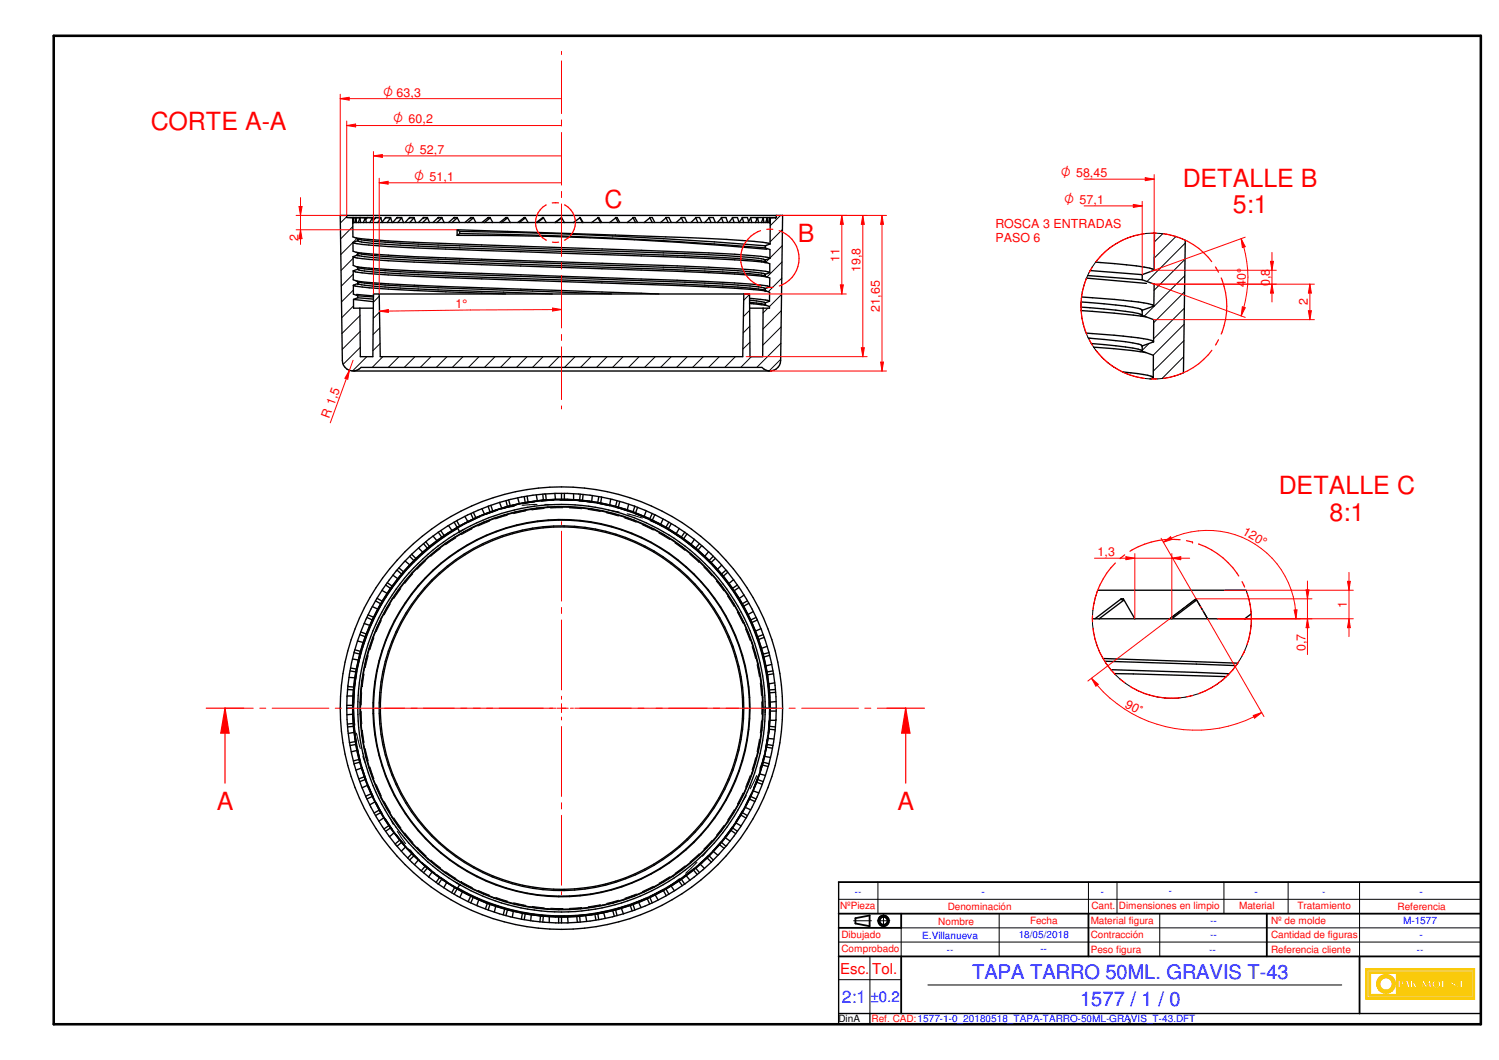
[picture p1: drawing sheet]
<svg xmlns="http://www.w3.org/2000/svg" width="420mm" height="297mm" viewBox="0 0 420 297" stroke-linecap="round" stroke-linejoin="round" font-family="sans-serif">
<defs><g id="words">
<g font-size="7" fill="#f00">
<text x="42.3" y="36.3">CORTE A-A</text>
<text x="331.5" y="52.3">DETALLE B</text>
<text x="169.4" y="58.3">C</text>
<text x="345.6" y="59.8">5:1</text>
<text x="223.6" y="67.9">B</text>
<text x="358.4" y="138.5">DETALLE C</text>
<text x="372.6" y="146">8:1</text>
<text x="60.7" y="226.9">A</text>
<text x="251.5" y="226.9">A</text>
</g>
<g font-size="5.6" fill="#00f">
<text x="272.4" y="274.4">TAPA TARRO 50ML. GRAVIS T-43</text>
<text x="302.8" y="282">1577 / 1 / 0</text>
</g>
<text font-size="4.9" fill="#00f" x="236" y="281">2:1</text>
<g font-size="4.2" fill="#f00">
<text x="235.5" y="272.9">Esc.</text>
<text x="244.5" y="272.9">Tol.</text>
</g>
<text font-size="4.2" fill="#00f" x="244" y="280.8">±0.2</text>
<g font-size="3.9" fill="#f00">
<text x="107.4" y="27.1">O 63,3</text>
<text x="110.2" y="34.5">O 60,2</text>
<text x="113.4" y="43.1">O 52,7</text>
<text x="116.1" y="50.6">O 51,1</text>
<text x="297.3" y="49.6">O 58,45</text>
<text x="298.3" y="57.1">O 57,1</text>
</g>
<g font-size="3.5" fill="#f00">
<text x="279" y="64">ROSCA 3 ENTRADAS</text>
<text x="83.6" y="67.6" transform="rotate(-90 83.6 67.6)">2</text>
<text x="279" y="67.7">PASO 6</text>
<text x="235.3" y="73.3" transform="rotate(-90 235.3 73.3)">11</text>
<text x="241.2" y="76.3" transform="rotate(-90 241.2 76.3)">19,8</text>
<text x="349.2" y="80.3" transform="rotate(-90 349.2 80.3)">40°</text>
<text x="355.9" y="80.1" transform="rotate(-90 355.9 80.1)">0,8</text>
<text x="127.7" y="86.3">1°</text>
<text x="246.6" y="87.4" transform="rotate(-90 246.6 87.4)">21,65</text>
<text x="366.6" y="85.6" transform="rotate(-90 366.6 85.6)">2</text>
<text x="92.3" y="117.5" transform="rotate(-70 92.3 117.5)">R 1,5</text>
<text x="348.1" y="149.6" transform="rotate(30 348.1 149.6)">120°</text>
<text x="307.7" y="155.8">1,3</text>
<text x="377.5" y="170.4" transform="rotate(-90 377.5 170.4)">1</text>
<text x="365.9" y="182.5" transform="rotate(-90 365.9 182.5)">0,7</text>
<text x="315.1" y="198.1" transform="rotate(28 315.1 198.1)">90v</text>
</g>
<g font-size="2.8" fill="#00f">
<text x="239.6" y="250.7">--</text>
<text x="275.1" y="250.7">-</text>
<text x="308.6" y="250.7">-</text>
<text x="327.6" y="250.6">-</text>
<text x="351.6" y="250.7">-</text>
<text x="370.6" y="250.7">-</text>
<text x="397.8" y="250.7">-</text>
<text x="258.5" y="263">E.Villanueva</text>
<text x="285.5" y="262.9">18/05/2018</text>
<text x="339.2" y="259">--</text>
<text x="339.2" y="263">--</text>
<text x="393.3" y="259">M-1577</text>
<text x="397.8" y="262.9">-</text>
<text x="265.4" y="267">--</text>
<text x="291.7" y="266.9">--</text>
<text x="339" y="267">--</text>
<text x="397.2" y="267.1">--</text>
</g>
<g font-size="2.8" fill="#f00">
<text x="235.4" y="254.8">NºPieza</text>
<text x="265.6" y="255">Denominación</text>
<text x="305.9" y="254.8">Cant.</text>
<text x="313.6" y="254.8">Dimensiones en limpio</text>
<text x="347.3" y="254.8">Material</text>
<text x="363.6" y="254.8">Tratamiento</text>
<text x="391.7" y="255">Referencia</text>
<text x="235.9" y="262.9">Dibujado</text>
<text x="263" y="259.1">Nombre</text>
<text x="288.7" y="258.8">Fecha</text>
<text x="305.7" y="258.9">Material figura</text>
<text x="305.7" y="262.8">Contracción</text>
<text x="356.3" y="259">Nº de molde</text>
<text x="356.3" y="262.9">Cantidad de figuras</text>
<text x="235.9" y="266.9">Comprobado</text>
<text x="305.7" y="267">Peso figura</text>
<text x="356.3" y="267">Referencia cliente</text>
<text x="244.3" y="286.4">Ref. CAD:1577-1-0_20180518_TAPA-TARRO-50ML-GRAVIS_T-43.DFT</text>
</g>
<text font-size="2.8" x="235" y="286.5">DinA</text>
<text font-size="1.7" x="316.1" y="286.8">3</text>
</g></defs>
<path d="M15.1 10h400v277h-400z" fill="none" stroke="#000" stroke-width=".72"/>
<g fill="none" stroke="#000" stroke-width=".51">
<path d="M235.1 256h180M239.8 257.3v1.5M243.7 256.5v3M355.1 256v12M235.1 268h180M235.1 260h17.5M381.1 268v16"/>
<circle cx="247.7" cy="258" r="1.51"/>
<circle cx="247.7" cy="258.1" r="1.12"/>
</g>
<path d="M235.1 247.2v39.8h180v-39.8M235.1 284h180M243.8 284v3" fill="none" stroke="#000" stroke-width=".38"/>
<g fill="none" stroke="#000" stroke-width=".28">
<path d="M235.1 252h180M239.3 258h5M245.9 258h3.5M246.1 247.2v8.8M247.6 256.3v3.5M280.1 256v12M313.1 247.2v8.8M325.1 256v12M343.1 247.2v8.8M361 247.2v8.8M381.1 247.2v20.8M235.1 274.5h17.5"/>
<path d="M235.1 264h180M252.6 260v8M260.1 276h116"/>
</g>
<g fill="#faca0a">
<path d="M382.8 271.4v8.6h30.5v-8.6zM383.2 271.9h29.7v7.7h-29.7z" fill-rule="evenodd"/>
<path d="M383.7 272.3v6.8h28.7v-6.8zM408.2 276.5a.3 .3 0 0 1 .6 0 .3 .3 0 0 1-.6 0zM409.3 274.7h.6v1.9h.8v.2h-1.4zM411 276.4l.3-.1 .1 .4-.4 .1zM384.2 272.8h7.2v5.8h-7.2zM391.9 274.7h.9a.67 .67 0 0 1 .7 .9 .67 .67 0 0 1-1 .4v.8h-.6zM394.1 274.7h.5l.6 2.1h-.6l-.1-.4h-.6l-.2 .4h-.2zM395.3 274.7h.6v1l.8-1h.2l-.5 .7 .8 1.4h-.7l-.4-.9-.2 .9h-.6zM397.3 275.6h.7v.2h-.7zM398.8 274.7h.3l.7 1.4 .8-1.4h.3l.3 2.1h-.7v-1.3l-.7 1.3h-.2l-.7-1.2v1.2h-.5zM401.6 275.2a1.22 1.22 0 0 1 1.8-.3 1.22 1.22 0 0 1 0 1.8 1.22 1.22 0 0 1-1.8-.3l-.2-.4zM404.1 274.7h.6v1.9h.8v.2h-1.4zM406.7 275a.74 .74 0 0 1 .8-.3 .74 .74 0 0 1 .5 .6l-.2 .1a.37 .37 0 0 0-.3-.5 .37 .37 0 0 0-.4 .4l.3 .1a.73 .73 0 0 1 .7 .8 .73 .73 0 0 1-.8 .7 .73 .73 0 0 1-.7-.8h.3a.37 .37 0 0 0 .2 .5 .37 .37 0 0 0 .5-.3l-.2-.2a.75 .75 0 0 1-.7-1.1z" fill-rule="evenodd"/>
</g>
<g fill="none" stroke="#faca0a" stroke-width=".28">
<path d="M391.9 274.7h.9a.6 .6 0 0 1 .7 .5 .6 .6 0 0 1-.6 .7l-.4 .1v.8h-.6zM392.7 276h.1M394.1 274.7h.5l.6 2.1h-.6l-.1-.4h-.6l-.2 .4h-.2zM395.3 274.7h.6v1l.8-1h.2l-.5 .7 .8 1.4h-.7l-.4-.9-.2 .9h-.6zM398.8 274.7h.3l.7 1.4 .8-1.4h.3l.3 2.1h-.7v-1.3l-.7 1.3h-.2l-.7-1.2v1.2h-.5zM406.9 276.3h.1M406.9 276.2v-.1h-.3a.73 .73 0 0 0 .5 .7 .73 .73 0 0 0 .8-.2M406.9 276.3l.1 .3h.3M407.3 276.6h.1M407.4 274.7h.1M407.4 275.4l-.3-.1a.37 .37 0 0 1 .4-.4 .37 .37 0 0 1 .3 .5l.2-.1v-.2a.73 .73 0 0 0-.8-.4 .73 .73 0 0 0-.6 .6l.2 .5 .9 .6M407.4 275.5h.1"/>
<path d="M407.4 275.5a.72 .72 0 0 1 .6 .4 .72 .72 0 0 1-.1 .7M407.7 276.4h.1M407.7 276.4l-.4 .2M407.9 276.6h.1"/>
<circle cx="402.7" cy="275.8" r="1.17"/>
</g>
<path d="M386.4 274.1a2.68 2.68 0 0 1 2.9-.9 2.68 2.68 0 0 1 1.8 2.4h-.9a1.72 1.72 0 0 0-2.6-1.4 1.72 1.72 0 0 0 0 3 1.72 1.72 0 0 0 2.6-1.4h.9a2.66 2.66 0 0 1-3.5 2.4 2.66 2.66 0 0 1-1.2-4.1z" fill-rule="evenodd" fill="#faca0a"/>
<path d="M386.6 273.9a2.68 2.68 0 0 1 2.8-.7 2.68 2.68 0 0 1 1.7 2.4h-.9a1.74 1.74 0 0 0-2.6-1.4 1.74 1.74 0 0 0 0 3 1.74 1.74 0 0 0 2.6-1.4h.9a2.66 2.66 0 0 1-3.7 2.3 2.66 2.66 0 0 1-.8-4.2z" fill="none" stroke="#faca0a" stroke-width=".28"/>
<path d="M392.5 275a.41 .41 0 0 1 .4 .4 .41 .41 0 0 1-.4 .4z" fill-rule="evenodd" fill="#faca0a"/>
<path d="M392.5 275a.41 .41 0 0 1 .4 .4 .41 .41 0 0 1-.4 .4z" fill="none" stroke="#faca0a" stroke-width=".28"/>
<path d="M394.2 275.3l.2 .8h-.5z" fill="#faca0a"/>
<path d="M394.2 275.3l.2 .8h-.5z" fill="none" stroke="#faca0a" stroke-width=".28"/>
<path d="M402.2 275.2a.76 .76 0 0 1 1 .1 .76 .76 0 0 1-.2 1.1 .61 .61 0 0 1-.7 .2 .61 .61 0 0 1-.3-.8z" fill-rule="evenodd" fill="#faca0a"/>
<path d="M382.8 271.4h30.5v8.6h-30.5zM383.2 271.9h29.7v7.7h-29.7zM383.7 272.3h28.7v6.8h-28.7zM384.2 272.8h7.2v5.8h-7.2zM397.3 275.6h.7v.2h-.7zM402.3 275a.79 .79 0 0 1 .9 .8 .79 .79 0 0 1-.9 .8 1.04 1.04 0 0 1 0-1.6zM404.1 274.7h.6v1.9h.8v.2h-1.4zM408.3 276.4a.27 .27 0 0 1 .4 0 .27 .27 0 0 1-.2 .4zM409.3 274.7h.6v1.9h.8v.2h-1.4zM411 276.4l.3-.1 .1 .4-.4 .1z" fill="none" stroke="#faca0a" stroke-width=".28"/>
<path d="M235.1 247.2h180M239.8 258.8l3.9 .7M243.7 256.5l-3.9 .8M252.6 256v4M305.1 256v12M252.6 268v16" fill="none" stroke="#000" stroke-width=".51"/>
<g fill="none" stroke="#000" stroke-width=".28">
<path d="M155.1 140l-3.4 .3M157 140h3.5M115.1 158.3l-2.5 2.8M115.9 157.4l-1.4 1.4M116 157.1l-.1 .1M116.3 156.8l-.1 .1M116.9 156.3l-2.5 2.6M119.2 154.5l-4.7 4.5M119.3 157.1l-2.4 2.4M120.8 152.9l-2.7 2.3M120.9 152.8l-2.7 2.3M120.9 153l-2.6 2.2"/>
<path d="M123.4 153.7l-2.7 2.2M123.6 151l-3 2.2M125.1 149.8l-2.9 2M125.2 149.7l-2.9 2M125.3 149.9l-2.9 2M127.8 150.7l-2.9 2M128.3 147.7l-.2 .1M128.3 148l-1.5 .9M128.3 148l-3.2 1.9M128.5 147.6l-.1 .1M129.7 147.1l-3 1.7M129.7 146.9l-3 1.8"/>
<path d="M129.8 147.2l-1.5 .8M132.4 148.2l-3.1 1.6M132.8 145.4l-.1 .1M133 145.2v.1M133.3 145.4l-3.3 1.6M134.5 144.8l-3.2 1.4M134.5 144.7l-3.2 1.4M134.6 144.8l-3.2 1.5M137.2 146l-3.2 1.4M137.5 143.4l-.1 .1M137.7 143.3h.1M138.5 143.3l-3.5 1.3"/>
<path d="M139.4 142.9l-3.3 1.2M139.5 142.8l-3.3 1.2M139.6 143l-3.3 1.1M142.2 144.4l-3.3 1M142.3 141.9h-.2M142.6 141.8l-.1 .1M144.2 141.9l-3.9 .8M144.6 141.5l-3.4 .9M144.6 141.4l-3.4 .9M144.7 141.6l-3.4 .9M147.2 140.8h.2M147.3 143.2l-3.4 .7"/>
<path d="M147.5 140.8h.1M149.8 140.6l-3.4 .5M149.8 140.5l-3.4 .5M149.9 140.6l-3.4 .6M150.5 141.4l-4.2 .2M152 140.4h-.3M152.1 140.1h.2M152.5 142.5l-3.4 .4M152.7 141.4h2.1M154.9 140.2h.3M155.1 140.2l-3.5 .2M156.9 140.1l3.5 .1"/>
<path d="M157 140.2l3.5 .1M157.8 142.3l-3.5 .1M159.6 142.3l3.5 .3M162.2 140.3l3.5 .5M162.3 140.2l3.4 .4M162.3 140.4l3.5 .4M162.5 140.1h.1M162.8 140.1l.1 .1M164.8 142.8l3.5 .5M167.5 141l3.4 .7M167.5 140.8l3.5 .8M167.6 140.8h.1"/>
<path d="M167.6 141l3.4 .7M167.9 140.8h.1M170 143.7l3.3 .9M171.4 143.1l2.2 .4M172.5 141.9h.2M172.7 142.2l3.3 1M172.7 142l3.4 1M172.8 142.2l3.3 1M172.8 141.9l.1 .1M175.1 145.2l3.2 1.1M175.8 144l4.3 1.2M177.5 143.4l.1 .1"/>
<path d="M177.7 143.5l.1 .1M177.7 143.8l3.3 1.4M177.8 143.6l3.2 1.4M177.8 143.8l3.3 1.4M180 147l3.1 1.5M182 145.3l.1 .1M182.2 145.9l3.7 1.8M182.4 145.5h.1M182.6 145.9l3.1 1.6M182.7 145.7l3.1 1.6M182.7 145.9l3.1 1.6M184.7 149.4l3 1.8"/>
<path d="M186.7 147.7l.1 .1M186.9 147.9h.1M187.3 148.4l2.9 1.9M187.4 148.3l2.9 1.8M187.4 148.4l3 1.9M187.6 148.6l3.1 2M189.2 152.1l2.8 2.1M190.8 150.4l.2 .1M191.2 150.6l.1 .1M191.7 151.4l2.8 2.1M191.8 151.2l2.8 2.1M191.8 151.3l2.8 2.2"/>
<path d="M192.3 151.8l2.8 2.3M193.4 155.3l2.5 2.3M195.1 153.6v.1M195.3 153.8h.1M195.9 154.7l2.5 2.4M195.9 154.5l2.6 2.4M196 154.7l2.5 2.4M196.5 155.3l2.7 2.6M197.3 158.9l2.3 2.5M198.7 156.9l.1 .2M199 157.2l.1 .1M199.7 158.4l2.3 2.6"/>
<path d="M199.8 158.2l2.3 2.6M199.8 158.4l2.4 2.6M200.5 159.3l2.4 2.8M102.4 178.3v.1M102.4 178.5l-1.1 3.3M102.5 178.4l-1.1 3.3M102.6 178.6l-1.1 3.3M103.1 177.2l-1.2 3.5M104.3 173.7l-.1 .2M104.5 173.6l-1.4 3.2M104.5 173.4l-.1 .1M104.6 173.5l-1.4 3.2"/>
<path d="M104.6 173.7l-1.3 3.2M104.8 178.7l-1.1 3.3M105.4 172.1l-1.5 3.3M106.8 169l-.1 .2M106.9 173.9l-1.5 3.1M106.9 168.8l-.1 .1M107 168.9l-1.7 3.1M107 168.8l-1.6 3.1M107.1 169l-1.7 3M108.2 167.2l-1.9 3.2M109.4 169.2l-1.7 3.1M109.4 164.9l-.1 .2"/>
<path d="M109.7 164.5l-.1 .2M109.9 164.4l-2 2.9M109.9 164.3l-1.9 3M110 164.5l-1.9 2.9M111.5 162.6l-2.2 3M112.3 161.2l-.3 .3M112.3 164.9l-1.9 2.9M112.8 160.5l-.2 .3M113.2 160.3l-2.3 2.7M113.2 160.2l-2.2 2.7M113.3 160.4l-2.2 2.7M115.7 160.8l-2.3 2.7"/>
<path d="M200.8 162.8l2.1 2.8M202.3 160.8v.1M202.4 161l.1 .1M203.1 162.4l2.1 2.8M203.2 162.2l2.2 3M203.3 162.4l.9 1M203.9 167l1.9 3M204.1 163.6l2.1 3M205.2 164.7l.1 .1M205.5 165.1l.1 .1M206.2 166.8l1.9 2.9M206.3 166.5l1.9 3.2"/>
<path d="M206.4 166.7l1.2 2M206.7 171.5l1.5 3.1M207.3 168.3l1.7 3.2M208.1 169.2v.1M208.2 169.5h.1M208.9 176.2l1.4 3.3M209 171.4l1.5 3.1M209 171.1l1.6 3.1M209.1 171.3l.1 .1M209.9 173.2l1.5 3.4M210.3 173.5l.1 .2M210.5 174l.1 .4"/>
<path d="M210.5 173.9l.1 .2M211.2 176.1l1.2 3.3M211.3 175.9l1.3 3.5M211.7 176.9l.8 2.3M212.1 178.4l1.2 3.5M212.1 177.6l.1 .4M212.4 178.5l.1 .3M98.9 199.3l.2 3.5M99 193.2v.2M99 199.3l.2 3.5M99.1 194l-.2 3.5M99.1 193h-.1"/>
<path d="M99.1 199.1v1.9l.4 2.2M99.2 194l-.2 3.4M99.3 194.1l-.2 3.5M99.3 193.5l-.2 3.7M99.7 188.8l-.4 3.4M99.7 188.1v.2M99.8 187.9v.1M99.9 188.7l-.5 3.5M99.9 188.8l-.5 3.5M100.1 188l-.6 3.6M100.8 183.2v.1M100.9 183.6l-.8 3.4"/>
<path d="M100.9 182.9v.1M101 183.5l-.9 3.4M101 183.7l-.8 3.4M101.3 199.3l.1 3.5M101.3 182.5l-.9 3.6M101.4 194.1l-.1 3.5M102.1 188.9l-.6 3.4M103.2 183.7l-.8 3.4M210.8 181.2l1 3.3M212.2 186.3l.6 3.4M213 181.1l.9 3.4M213.1 191.4l.3 3.5"/>
<path d="M213.1 180.9l.9 3.4M213.2 181.1l.9 3.3M213.5 196.7v3.5M213.8 183.7l1.2 6M213.9 183.1v.2M213.9 183.5l.1 .2M214.4 186l.7 3.5M214.5 186.2l.7 3.5M214.9 189.2l.5 3.7M215.2 191.5l.4 3.5M215.3 191.3l.3 3.4M215.4 191.4l.3 3.5"/>
<path d="M215.6 194.8l.1 3.7M215.6 196.8l.1 1.7M215.7 198.5l-.1 1.7M215.7 196.6v3.5M215.8 196.8v3.4M215.8 198.5v.1M215.8 198.8h.1M99.1 200.1l.2 2.8M99.3 204.6l.4 3.5M99.4 204.6l.5 3.6M99.6 206.2l.3 1.8M99.6 208.2v.1"/>
<path d="M99.7 208.4v.2M99.9 205.4l1.1 4.4M100 209.9l.8 3.4M100.2 209.8l.8 3.4M100.2 210l.8 3.4M100.7 213.2v.2M100.8 213.6l.1 .1M101.3 215.1l1 3.2M101.5 215l1.1 3.5M101.5 215.1l.1 .4M101.5 204.6l.6 3.5M101.7 211.9l.7 2.1"/>
<path d="M102.2 218.1l.1 .1M102.4 209.8l.8 3.4M103.7 214.9l1.1 3.3M105.5 219.9l1.4 3.2M210.3 217.4l-1.3 3.2M211.7 219.8l-.4 .9M211.8 212.3l-1 3.4M212.1 217.3l-1.8 3.8M212.3 218.8l-.1 .1M212.4 218.5l-.1 .1M212.5 217.5l-1.3 3.4M212.6 217.6l-1.2 3.3"/>
<path d="M212.8 207.2l-.6 3.4M213.4 202l-.3 3.4M213.8 214l-.6 1.9M213.8 213.9v.1M213.9 213.6v.1M213.9 212.5l-.9 3.4M214 212.4l-.9 3.3M214.1 212.6l-.3 1.4M214.2 211.5l-.5 1.9-.7 1.9M215 208.9l-.1 .1M215 207.3l-.6 3.5M215 208.6v.1"/>
<path d="M215.1 207.2l-.7 3.4M215.2 206l-.6 3.7M215.2 207.3l-.7 3.5M215.6 202l-.4 3.5M215.6 200.4l-.2 3.7M215.6 203.8v.2M215.7 203.5l-.1 .2M215.7 201.9l-.4 3.5M215.7 202.1l-.3 3.4M103.1 220l1.3 3.3M103.2 220l1.4 3.2M103.3 220.2l1.4 3.2"/>
<path d="M104.1 222.8l.1 .2M104.3 223.2l.1 .1M105.2 224.9l1.7 3.1M105.4 224.8l1.7 3.3M106.5 227.4v.1M106.5 226.9l.6 1M106.6 227.6l.1 .1M107.7 224.7l1.7 3M107.9 229.5l1.9 3M108 229.4l2.1 3.1M108.1 229.6l.1 .1M109.2 231.7l.1 .1"/>
<path d="M109.3 229.2l1 1.9M109.4 232l.1 .2M109.8 232.2l.2 .2M110.4 229.2l2 2.8M110.9 233.9l2.2 2.7M111.1 233.8l2.2 2.7M111.1 234l2.3 2.7M111.4 233l2.3 3.4M112.3 235.8h.1M112.5 236v.1M113.4 233.4l2.3 2.7M114.3 238l1.4 1.5"/>
<path d="M114.5 237.9l2.4 2.5M114.5 238l2.5 2.5M115 238.2l1.3 1.6 1.4 1.3M115.7 239.5l1 1M115.7 239.5l.1 .1M116 239.8l.1 .1M116.9 237.4l2.5 2.4M196 239.2l-2.6 2.4M198.3 238.3l-1.4 1.6M198.4 239.9l-2.6 2.4M198.5 239.8l-2.6 2.3M198.6 239.9l-2.6 2.4"/>
<path d="M198.9 239.7l-.1 .2M199.6 235.5l-2.3 2.5M202 236l-2.3 2.6M202 236.3v.1M202.1 235.9l-2.3 2.6M202.2 236.1l-2.4 2.5M202.2 236.1l-.1 .1M202.9 231.3l-2.1 2.8M204.1 233.4l-.9 1M205.2 232.2l-.1 .2M205.3 231.6l-2.2 3M205.4 231.8l-2.1 2.8"/>
<path d="M205.4 231.9l-.1 .2M205.8 226.9l-1.8 2.9M207.9 228v.1M208.1 227.8h-.1M208.1 227.3l-1.9 3M208.1 227.1l-1.8 3M208.2 227.3l-1.8 3M208.3 222.2l-1.6 3.1M209.2 222.9l-1.1 1.8M210.3 223.4v.2M210.5 222.5l-1.6 3.2M210.5 223.1l-.1 .1"/>
<path d="M210.6 222.4l-1.6 3.2M210.6 222.6l-1.5 3.1M118.1 241.7l2.6 2.3M118.2 241.6l2.7 2.3M118.3 241.8l2.7 2.3M119.1 242.4l2.9 2.3M119.5 243v.1M119.7 243.2h.1M120.8 241l2.7 2.2M122.2 245.1l2.8 2M122.3 245l2.9 2M122.4 245.2l2.9 2"/>
<path d="M123.5 245.9l3.1 2M123.5 246.1l.1 .1M123.7 246.3l.2 .1M124.9 244.3l2.9 1.9M126.5 248.1l3.1 1.8M126.7 248l1.5 .9M126.8 248.2l3 1.7M127.8 248.9h.1M128 249l.1 .1M128.2 248.9l3.3 1.8M128.2 248.9l1.6 .8M129.3 247.1l3.1 1.7"/>
<path d="M131.2 250.7l3.2 1.5M131.4 250.6l3.2 1.5M131.4 250.7l3.2 1.5M133.2 251.5l3.4 1.4M134 249.5l3.2 1.4M136 252.9l3.4 1.1M136.2 252.7l3.3 1.2M136.3 252.9l3.3 1.2M138.4 253.5l3.5 1.1M138.9 251.5l3.3 1M141.1 254.6l3.4 .8M141.3 254.4l3.3 .9"/>
<path d="M141.3 254.6l3.4 .9M141.8 254.8l.1 .1M142.1 254.9l.2 .1M143.8 255.1l3.6 .8M144 253l3.4 .7M146.3 255.8l3.4 .6M146.4 255.7l3.5 .5M146.5 255.8l3.5 .6M146.8 256l.4 .1M147.6 256.2h.5M149.1 254l3.5 .4M149.3 256.2l3.7 .4"/>
<path d="M151.5 256.6h.3M151.7 256.4l3.5 .3M151.8 256.6l3.5 .2M151.8 256.6l3.1 .2M151.9 256.7l.1 .1M152.2 256.8h.1M154.3 254.5l3.5 .1M154.9 256.7h3.7M157.1 256.9h1.2M160.5 256.6l-2.3 .1M160.6 256.8h-3.8M163.1 254.3l-3.5 .3"/>
<path d="M164.2 256.3l-3.7 .3M165.6 256.2l-3.5 .5M165.8 256.1l-3.5 .4M165.9 256.3l-3.5 .4M168.3 253.5l-3.4 .6M169.7 255.4l-3.6 .7M170.9 255.3l-3.5 .7M171 255.1l-3.5 .7M171.1 255.3l-3.5 .7M172.3 255.1h-.1M172.7 255h-.2M173.4 252.3l-3.4 .9"/>
<path d="M175.2 254l-3.6 1M176 253.8l-3.4 1M176.1 253.6l-3.3 1M176.2 253.8l-3.4 1M177.1 253.6h-.1M177.4 253.5h-.1M178.4 250.5l-3.3 1.2M180.4 252l-3.4 1.3M180.9 251.8l-3.2 1.4M181 251.7l-3.2 1.3M181.1 251.9l-3.2 1.3M181.9 251.6l-.1 .1"/>
<path d="M182.3 251.5h-.2M183.2 248.4l-3.2 1.5M183.2 250.7l-1.1 .5M185.5 249.5l-2.8 1.5M185.7 249.5l-3.1 1.6M185.8 249.3l-.6 .3M185.9 249.5l-3.1 1.6M186.4 249.3l-.1 .1M186.6 249.2v.1M187.7 245.7l-3 1.8M190.2 246.7l-2.9 1.9M190.3 246.5l-2.9 1.9"/>
<path d="M190.4 246.7l-3 1.9M190.4 246.2l-1.7 1.4-1.6 .9M190.8 246.5l-.1 .2M191.1 246.3l-.1 .1M192 242.7l-2.8 2M194.5 243.5l-2.8 2.1M194.6 243.3l-2.8 2.2M194.6 243.5l-2.7 2.2M194.8 243.5l-.1 .1M195 243.3l-.1 .1M195.4 241.6l-3.2 3.1M198.6 240l-.1 .2"/>
<path d="M305.1 247.2v8.8M243.8 268v16M252.6 260h162.5"/>
</g>
<g fill="none" stroke="#000" stroke-width=".38">
<path d="M145.1 139.5l.5 1.6M146.9 139.1l.3 1.7M147.7 139l.3 1.7M150.3 138.7l.3 1.6M152.1 138.5l.2 1.7M152.9 138.4l.2 1.7M155.5 138.3l.2 1.7-2.6 .1M157.4 138.3v1.7M158.2 138.3v1.7h2.6M160.8 138.3v1.7M162.6 138.5l-.1 1.7M163.4 138.6l-.1 1.7"/>
<path d="M166 138.9l-.1 1.7M167.8 139.1l-.3 1.7M168.6 139.3l-.3 1.7M171.2 139.9l-.3 1.6M111.3 159.8l1.3 1.1M111.8 159.1l1.3 1.1M113.5 157.2l1.3 1.1M114.8 155.9l1.2 1.2M114.8 158.3l-1.7 1.9M115.4 155.3a60.1 60.1 0 0 0-18.2 43.2M115.4 155.3l1.2 1.2M115.9 157.2l-3.1 3.3"/>
<path d="M116 157.1l-1.2 1.2M116.6 156.5l-.6 .6M117.3 153.5l1.2 1.2M118.5 154.7l-1.9 1.8M118.7 152.3l1.1 1.3M119.3 151.8l1.1 1.3M119.8 153.6l-1.3 1.1M120.4 153.1l-.6 .5M121.4 150.2l1.1 1.3M122.5 151.5l-2.1 1.6M122.8 149.1l1 1.4M123.5 148.7l1 1.4"/>
<path d="M123.8 150.5l-1.3 1M124.5 150.1l-.7 .4M125.7 147.3l1 1.4M126.7 148.7l-2.2 1.4M127.3 146.3l.8 1.5M128 145.9l.9 1.5-.8 .4M128.1 147.8a59.1 59.1 0 0 0-11.8 9M128.1 147.8l.8 1.2M128.1 147.8l-1.4 .9M128.3 148a58.4 58.4 0 0 0-.5 100.9M128.5 147.6a58.4 58.4 0 0 1 87.1 50.9M128.9 149l-.4 .2"/>
<path d="M130 148.4l-1.1 .6M130.3 144.7l.8 1.5 1.6-.8M131.9 143.9l.8 1.5M132.7 145.5l-4.6 2.3M132.7 143.6l.7 1.5M133.4 145.1l-.7 .3M135.1 142.5l.7 1.6M135.8 144.1l-2.4 1M136.8 141.9l.6 1.6M137.4 143.5l-1.6 .6M137.4 143.5l-4.4 1.7M137.6 141.6l.5 1.6-.7 .3"/>
<path d="M140 140.8a60.7 60.7 0 0 0-24.6 14.5M140 140.8a60.2 60.2 0 0 1 77.6 57.7M140 140.8l.6 1.6 1.6-.5M141.8 140.3l.4 1.6M142.1 141.9l-4.4 1.4M142.6 140.1l.4 1.6M143 141.7l-.8 .2M145.6 141.1l-2.6 .6M147.2 140.8l-4.6 1M147.2 140.8l-1.6 .3M148 140.7l-.8 .1M150.6 140.3l-2.6 .4"/>
<path d="M152.1 140.1l-4.5 .7M152.3 140.1l3.3-.2 6.9 .2M152.3 140.2l-1.7 .1M153.1 140.1l-.8 .1M160.8 140l1.7 .2M162.5 140.2l.8 .1M162.9 140.2l4.7 .6M163.3 140.3l2.6 .3M165.9 140.6l1.6 .2M167.5 140.8l.8 .2M168 140.8l4.5 1.1M168.3 141l2.6 .5"/>
<path d="M170.9 141.5l1.6 .4M172.5 141.9l.8 .3M172.9 142l4.6 1.4M173 140.3l-.5 1.6M173.3 142.2l2.5 .7M173.7 140.5l-.4 1.7M175.8 142.9l1.6 .6M176.2 141.3l-.4 1.6M177.4 143.5l.7 .3M177.8 143.6l4.2 1.7M178 141.9l-.6 1.6M178.1 143.8l2.4 .9"/>
<path d="M178.7 142.2l-.6 1.6M180.5 144.7l1.6 .7M181.1 143.1l-.6 1.6M182.1 145.4l.7 .4M182.5 145.5l4.2 2.2M182.8 145.8l2.4 1.2M182.8 143.9l-.7 1.5M183.5 144.2l-.7 1.6M185.2 147l1.4 .8M185.9 145.4l-.7 1.6M186.6 147.8l.7 .4M187 147.9l3.8 2.5"/>
<path d="M187.3 148.2l2.2 1.4M187.5 146.3l-.9 1.5M188.2 146.7l-.9 1.5M189.5 149.6l1.5 .9M190.4 148.1l-.9 1.5M191 150.5l4.1 3.1M191.9 149.1l-.9 1.4M192.6 149.6l-1 1.4 2.1 1.6M193.7 152.6l1.3 1M194.6 151.2l-.9 1.4M195 153.6l.6 .6M195.4 153.8l3.3 3.1"/>
<path d="M195.6 154.2l1.9 1.7M196.1 152.3l-1.1 1.3M196.7 152.9l-1.1 1.3M197.5 155.9l1.2 1.2M198.6 154.6l-1.1 1.3M198.7 157.1l.6 .5M199.1 157.3l3.2 3.5M199.3 157.6l1.8 2M199.9 155.9l-1.2 1.2M200.5 156.5l-1.2 1.1M201.1 159.6l1.1 1.3M202.3 158.4l-1.2 1.2"/>
<path d="M203.5 159.8l-1.3 1.1M100.2 179.6l1.6 .4M100.8 177.8l1.6 .6M101.1 177.1l1.6 .6M102.1 174.7l1.6 .6M102.4 178.4l-1.5 4.5M102.4 178.4l-.6 1.6M102.7 177.7l-.3 .7M102.8 173l1.6 .7M103.2 172.3l1.5 .7M103.7 175.3l-1 2.4M104.2 173.9l-1.7 4.2"/>
<path d="M104.3 170l1.6 .7M104.4 173.7l-.7 1.6M104.7 173l-.3 .7M105.2 168.4l1.5 .8M105.7 167.6l1.4 .9M105.9 170.7l-1.2 2.3M106.7 169.2l-2.2 4.2M106.7 169.2l-.8 1.5M107 165.4l1.5 .9M107.1 168.5l-.4 .7M108.1 163.9l1.4 1M108.5 166.3l-1.4 2.2"/>
<path d="M108.5 163.3l1.4 1M109.3 165.1l-2.4 3.7M109.5 164.9l-1 1.4M109.9 164.3l-.4 .6M110.1 161.2l1.4 1M111.5 162.2l-1.6 2.1M112 161.5l-2.3 3M112.6 160.9l-1.1 1.3M113.1 160.2l-.5 .7M202.2 160.9l.5 .6M202.5 161.1l2.7 3.6M202.7 161.5l1.6 2"/>
<path d="M204 160.4l-1.3 1.1M204.3 163.5l1 1.4M205.3 164.9l.5 .7M205.6 165.2l2.5 4M205.6 162.4l-1.3 1.1M205.8 165.6l1.4 2.1M206.7 163.9l-1.4 1M207.2 164.6l-1.4 1M207.2 167.7l.9 1.5M208.1 169.2l.3 .7M208.3 169.5l2 4M208.4 169.9l1.3 2.3"/>
<path d="M208.6 166.8l-1.4 .9M209.5 168.4l-1.4 .8M209.7 172.2l.7 1.5M209.9 169l-1.5 .9M210.4 173.7l.3 .8M210.6 174.1l1.5 3.5M210.7 174.5l1 2.4M211.1 171.4l-1.4 .8M211.7 176.9l.6 1.5M212 173l-1.6 .7M212.3 173.7l-1.6 .8M212.3 178.4l.3 .8"/>
<path d="M212.5 178.8l1.4 4.3M212.6 179.2l.8 2.5M213.3 176.1l-1.6 .8M213.9 177.8l-1.6 .6M214.2 178.6l-1.6 .6M97.2 198.5a60.2 60.2 0 0 0 77.5 57.6M97.2 198.5h1.7M97.2 197.7h1.7M97.3 195h1.7M97.4 193.2l1.7 .1M97.5 192.4l1.7 .1M97.8 189.8l1.7 .1"/>
<path d="M98.1 188l1.7 .3M98.2 187.2l1.7 .3M98.8 184.7l1.6 .3M98.9 197.7v.8M98.9 198.5v1.7M99 195l-.1 2.7M99 193.4l-.2 3.4 .2 6.8M99.1 193.3l-.1 1.7M99.2 192.5l-.1 .8M99.2 182.9l1.7 .4M99.4 182.1l1.7 .4M99.5 189.9l-.3 2.6"/>
<path d="M99.7 188.3l-.6 4.7M99.8 188.3l-.3 1.6M99.9 187.5l-.1 .8M100.4 185l-.5 2.5M100.8 183.3l-1 4.6M100.9 183.3l-.5 1.7M101.1 182.5l-.2 .8M101.8 180l-.7 2.5M213.4 181.7l.5 1.6M213.9 183.3l.2 .8M214 183.7l1.2 5.8M214.1 184.1l.6 2.5"/>
<path d="M214.5 198.5h3.1M214.5 198.5a57.1 57.1 0 0 1-85.6 49.4M214.5 198l-.1 1.7M214.5 198.5a57.1 57.1 0 0 0-85.7-49.5 57.1 57.1 0 0 0 .1 98.9M214.7 186.6l.3 1.7M215 188.3l.1 .8M215 181.1l-1.6 .6M215.1 189.1l.7 6.2-.1 8.2M215.6 182.9l-1.7 .4M215.7 193.3v.8M215.7 194.1l.1 2.7M215.7 183.6l-1.6 .5"/>
<path d="M215.8 198.8a58.3 58.3 0 0 1-87.5 50M215.8 196.8l.1 2.5M215.9 199.3l-.2 4.2M215.9 199.3h1.7M216.3 186.2l-1.6 .4M216.7 188l-1.7 .3M216.8 188.8l-1.7 .3M217.2 191.3l-1.7 .3 .2 1.7M217.4 193.2l-1.7 .1M217.4 194l-1.7 .1M217.5 196.6l-1.7 .2M217.6 198.5a60.4 60.4 0 0 1-18.2 43.1"/>
<path d="M98.9 200.2l.2 3.3M98.9 200.2l-1.7 .1M99 203.7l.6 4.5M99 202.7l-1.6 .2M99.1 203.5l-1.7 .2M99.1 203.5l.2 1.7M99.3 205.2l.3 2.6M99.3 205.2l-1.7 .3M99.6 207.8l-1.7 .3M99.6 207.8l.2 .8M99.7 208.6l1 4.6M99.8 208.6l-1.7 .3"/>
<path d="M99.8 208.6l.3 1.7M100.1 210.3l.6 2.5M100.1 210.3l-1.6 .4M100.7 212.8l-1.7 .4M100.7 212.8l.2 .8M100.9 213.7l1.3 4.4M100.9 213.6l-1.7 .4M100.9 213.6l.4 1.6M101.3 215.2l.8 2.5M101.3 215.2l-1.6 .6M102.1 217.7l-1.6 .6M102.1 217.7l.3 .7"/>
<path d="M102.4 218.4l1.7 4.4M102.4 218.4l-1.6 .6M102.4 218.4l.6 1.6M212.1 219.2l-1 2.4M212.1 219.2l1.6 .6M212.2 218.9l-1.7 4.2M212.3 218.4l-.2 .8M212.3 218.4l1.6 .6M212.9 216.9l1.6 .4M212.9 216.9l-.6 1.5M213.7 214.4l-.8 2.5M213.7 214.4l1.6 .4"/>
<path d="M213.8 214l-1.4 4.5M214.3 212l1.7 .3M214.3 212l-.6 2.4M215 208.6l-1.1 5 1.7 .4M215 208.6l1.7 .3M215.3 206.9l1.6 .2M215.3 206.9l-.3 1.7M215.6 204.3l-.3 2.6M215.6 204.3l1.7 .2M215.6 204l-.6 4.6M215.7 203.5l-.1 .8M215.7 203.5l1.7 .2"/>
<path d="M215.8 201.8h1.7M216.5 209.7l-1.7-.3-.5 2.6M103 220l1 2.4M103 220l-1.5 .8M104 222.4l-1.5 .7M104 222.4l.4 .8M104.4 223.3l2.1 4.1M104.4 223.2l-1.6 .7M104.4 223.2l.7 1.5M105.1 224.7l1.2 2.3M105.1 224.7l-1.5 .9M106.3 227l-1.5 .8"/>
<path d="M106.3 227l.4 .7M106.7 227.7l2.5 4M106.7 227.7l-1.5 .9M106.7 227.7l.9 1.5M107.6 229.2l1.4 2.2M107.6 229.2l-1.4 .9M109 231.4l-1.4 .9M109 231.4l.5 .6M109.5 232l-1.4 1M109.5 232l.9 1.4M109.5 232.2l2.8 3.6M110.4 233.4l1.6 2"/>
<path d="M110.4 233.4l-1.2 1.1M112 235.4l-1.3 1.1M112 235.4l.6 .7M112.5 236.1l3.2 3.4M112.6 236.1l-1.3 1.1M112.6 236.1l1.1 1.2M113.7 237.3l1.7 1.9M113.7 237.3l-1.2 1.2M115.4 239.2l-1.2 1.3M115.4 239.2l.6 .6M116 239.8l-1.2 1.2M116 239.8l1.3 1.2"/>
<path d="M116.1 239.9l3.4 3.1M198.7 239.8l-2.5 2.3M198.7 239.8l1.2 1.2M201.2 239.7l-1.3-1.1-1.2 1.2M202 236.4l-3.1 3.3M202.2 236.1l-.5 .6 1.3 1M202.2 236.1l1.3 1.1M203.3 234.7l1.4 1M203.3 234.7l-1.1 1.4M204.8 232.7l-1.5 2M204.8 232.7l1.4 .9M205.1 232.4l-2.9 3.7"/>
<path d="M205.3 232l-.5 .7M205.3 232l1.4 1M206.2 230.6l1.5 .8M206.2 230.6l-.9 1.4M207.6 228.4l-1.4 2.2M207.6 228.4l1.5 .8M207.9 228.1l-2.5 3.8M208.1 227.7l-.5 .7M208.1 227.7l1.4 .9M208.9 226.2l1.5 .7M208.9 226.2l-.8 1.5M210 223.9l-1.1 2.3"/>
<path d="M210 223.9l1.6 .7M210.3 223.6l-2.2 4.2M210.4 223.2l-.4 .7M210.4 223.2l1.6 .7M211.1 221.6l1.6 .6M211.1 221.6l-.7 1.6M117.3 241l1.9 1.7M117.3 241l-1.1 1.3M119.2 242.7l-1.1 1.4M119.2 242.7l.6 .5M119.7 243.2l4.1 3.2M119.8 243.2l-1.1 1.4"/>
<path d="M119.8 243.2l1.3 1.1M121.1 244.3l2.1 1.6-1 1.4M121.1 244.3l-1 1.4M123.8 246.4l-1 1.4M123.8 246.4l1.4 .9M123.9 246.4l4.2 2.7M125.2 247.3l2.3 1.4M125.2 247.3l-.8 1.5M127.5 248.7l-.9 1.5M127.5 248.7l.6 .4M127.7 247.2l1.2 .7M128.1 249.1l6.1 3.1"/>
<path d="M128.1 249.1l-.8 1.5M128.1 249.1l1.5 .8M128.9 247.9l.3 .2M128.9 247.9l-.8 1.2M129.6 249.9l2.3 1.2-.7 1.5M129.6 249.9l-.7 1.6M132.7 251.5l-.8 1.5M133.5 251.8l2.7 1.2 5.6 1.8M134.2 252.2l2.4 1M134.2 252.2l-.6 1.5M136.6 253.2l-.6 1.5M136.6 253.2l.8 .2"/>
<path d="M137.4 253.4l-.6 1.6M137.4 253.4l1.6 .6M139 254l2.5 .7M139 254l-.5 1.6M141.5 254.7l-.5 1.7M141.5 254.7l.7 .3M142.2 255l-.4 1.6M142.2 255l1.7 .4M142.3 255l4.5 1M143.9 255.4l2.5 .5M143.9 255.4l-.3 1.6M146.4 255.9l-.3 1.7"/>
<path d="M146.4 255.9l.8 .2M147.2 256.1l-.3 1.6M147.2 256.1l1.7 .2M148.1 256.2l3.8 .5M148.9 256.3l2.6 .4M148.9 256.3l-.2 1.7M151.5 256.7l-.2 1.7M151.5 256.7h.8M152.3 256.8l6.8 .2M152.3 256.7l-.2 1.7M152.3 256.7l1.7 .1M154 256.8l2.6 .1"/>
<path d="M154 256.8v1.7M156.6 256.9v1.8M156.6 256.9l.8 .1M157.4 257v1.7M159.1 256.9l.1 1.7M159.1 256.9l-1.7 .1M162.5 256.7l-.8 .1 .1 1.7M162.5 256.7l.1 1.7M162.5 256.8l-3.4 .1M164.2 256.5l.3 1.7M164.2 256.5l-1.7 .2M166.7 256.2l-2.5 .3"/>
<path d="M166.7 256.2l.3 1.7M167.5 256.1l-.8 .1M167.5 256.1l.3 1.6M169.2 255.7l.5 1.7M169.2 255.7l-1.7 .4M171.7 255.1l-2.5 .6M171.7 255.1l.5 1.7M172.2 255.1l-6.3 1.3-3.2 .4M172.5 255l-.8 .1M172.5 255l.5 1.6M174.1 254.5l.6 1.6M174.1 254.5l-1.6 .5"/>
<path d="M176.6 253.7l-2.5 .8M176.6 253.7l.6 1.6M177 253.6l-4.3 1.4M177.4 253.4l-.8 .3M177.4 253.4l.6 1.6M179 252.8l.7 1.5M179 252.8l-1.6 .6M181.4 251.8l-2.4 1M181.4 251.8l.7 1.5M181.8 251.7l-4.4 1.8M182.1 251.5l.7 1.5M183.6 250.7l.9 1.5"/>
<path d="M183.6 250.7l-2.2 1.1M185.9 249.5l-2.3 1.2M185.9 249.5l.9 1.5M186.3 249.4l-4 2.1M186.6 249.1l.9 1.5M188.1 248.2l.9 1.4M188.1 248.2l-2.2 1.3M190.3 246.8l-2.2 1.4M190.3 246.8l1 1.4M190.7 246.7l-4.1 2.5M191 246.4l-.7 .4M191 246.4l.9 1.4"/>
<path d="M192.3 245.4l1.1 1.3M192.3 245.4l-1.3 1M194.3 243.8l-2 1.6M194.3 243.8l1.1 1.3M194.7 243.6l-3.6 2.7M195 243.2l-.7 .6M195 243.2l1.1 1.4M196.2 242.1l1.3 1.3M196.2 242.1l-1.2 1.1M198.2 240.4l1.2 1.2M198.5 240.2l-3.5 3.1M199.4 241.6a60.7 60.7 0 0 1-24.7 14.5"/>
<circle cx="157.4" cy="198.4" r="62"/>
<circle cx="157.4" cy="198.5" r="52.8"/>
<circle cx="157.4" cy="198.4" r="56.4"/>
<circle cx="157.4" cy="198.4" r="51.1"/>
<circle cx="157.4" cy="198.5" r="56.5"/>
<circle cx="157.4" cy="198.5" r="52.7"/>
<circle cx="157.4" cy="198.5" r="50.8"/>
</g>
<g fill="none" stroke="#f00" stroke-width=".28">
<path d="M63.1 198.5h7.9M72.8 198.5h1.7M76.3 198.5h15.9M94 198.5h1.7M97.5 198.5h15.9M115.2 198.5h1.7M118.7 198.5h15.9M136.4 198.5h1.7M139.9 198.5h15.9M157.6 198.5h1.7M161.1 198.5h15.9M178.8 198.5h1.7"/>
<path d="M182.3 198.5h15.9M200 198.5h1.7M203.5 198.5h15.9M221.2 198.5h1.7M224.7 198.5h15.9M242.4 198.5h1.7M245.9 198.5h8"/>
</g>
<path d="M68.3 198.5h-5.2v21M248.6 198.5h5.3" fill="none" stroke="#f00" stroke-width=".34"/>
<path d="M63.1 198.5l1.1 6.9h-2.3z" fill="#f00"/>
<path d="M63.1 198.5l1.1 6.9h-2.3zM253.9 198.5v21" fill="none" stroke="#f00" stroke-width=".34"/>
<path d="M253.9 198.5l1.1 6.9h-2.3z" fill="#f00"/>
<path d="M57.8 198.5h5.3M253.9 198.5l1.1 6.9h-2.3zM253.9 198.5h5.2" fill="none" stroke="#f00" stroke-width=".34"/>
<g fill="none" stroke="#000" stroke-width=".28">
<path d="M97.2 60.7l-1.8 1.8M97.2 61l1.7 .1M98.9 63.5l-3.4 3.4M99 72.4l-3.4 3.4M99 76.8l-3.3 3.4M100.1 66.8l-4.6 4.5M100.3 71.1l-.6 .6M214.9 68.7l-.4 .4M215.7 72.4l-1.1 1.1M218.8 60.4l-2.9 2.8M219.1 77.9l-3.8 3.8M219.2 73.4l-4.2 4.2"/>
<path d="M219.3 68.8l-3.5 3.5M219.3 64.3l-3.5 3.5M99 81.3l-3.3 3.3M99.1 85.7l-3.3 3.3M100.9 88.4l-5.1 5.1M101 92.9l-5.1 5M101 97.3l-4.8 4.8M102.8 99.9l-4 4M106.3 83l-1.6 1.7M106.4 87.5l-1.8 1.7M106.5 91.9l-1.9 1.8M106.5 96.3l-1.9 2"/>
<path d="M107.3 99.9l-3 3.1M111.8 99.9l-3 3.1M116.3 99.9l-3 3.1M120.8 99.9l-3 3.1M125.3 99.9l-3 3.1M129.8 99.9l-3 3.1M134.3 99.9l-3 3.1M138.8 99.9l-3 3.1M143.2 99.9l-2.9 3.1M147.7 99.9l-2.9 3.1M152.2 99.9l-2.9 3.1M156.7 99.9l-3 3.1"/>
<path d="M161.2 99.9l-3 3.1M165.7 99.9l-3 3.1M170.2 99.9l-3 3.1M174.7 99.9l-3 3.1M179.1 99.9l-2.9 3.1M183.7 99.9l-3 3.1M188.2 99.9l-3 3.1M192.6 99.9l-3 3.1M197.1 99.9l-3 3.1M201.6 99.9l-3 3.1M206.1 99.9l-3 3.1M210.1 82.5l-1.7 1.7"/>
<path d="M210.1 87l-1.7 1.7M210.2 91.4l-1.9 1.9M210.2 95.9l-2 1.9M210.6 99.9l-3 3.1M215.2 86.4l-1.3 1.3M218.9 96.2l-6.8 6.8M218.9 91.6l-5.1 5.2M219 87l-5.2 5.2M219.1 82.5l-3.4 3.4M218.8 100.7l-3.2 3.2"/>
</g>
<g fill="none" stroke="#000" stroke-width=".38">
<path d="M95.4 60.4h124l-.6 40.6a3 3 0 0 1-2 2.8 3 3 0 0 1-3.2-.8h-112.4a3 3 0 0 1-3.3 .8 3 3 0 0 1-1.9-2.8zM97.2 60.4v.6h5.2M98.9 61v1.4M98.9 61l.2 .1M98.9 62.4v4l1.4 .5v.5M98.9 67.9l2.6 .6a714.5 714.5 0 0 0 44.5 2l52.7 1.9a143 143 0 0 1 16.3 1.2M98.9 67.9l.1 2.5 1.3 .5v.6l-1.3 .4M99 71.9a3.8 3.8 0 0 0 2.5 .6 325.3 325.3 0 0 0 23.4 1.3l73.8 2.6a143.1 143.1 0 0 1 16.2 1.2M99 71.9v2.5l1.3 .5v.5M99 75.9l1.1 .4a383.1 383.1 0 0 0 34.9 1.8l63.6 2.3a143.1 143.1 0 0 1 16.3 1.2M99 75.9v2.5l1.3 .5v.6l-1.3 .4M99 79.9l1.1 .4a387.3 387.3 0 0 0 34.9 1.8l6.7 .3"/>
<path d="M99 79.9v2.5l1.3 .5M99.1 61.1l.1 1.3M99.1 61l.7 .1M99.1 61.1l-.1 1.3M99.8 66.7a152 152 0 0 0 16.2 1.2l52.8 1.9a742.4 742.4 0 0 1 44.5 2l2.5 .6M99.8 61.1l.1 1.3M99.8 61l1.1 .1M99.8 61.1l-.3 1.3M99.8 70.7a152 152 0 0 0 16.3 1.2l82.6 3a103.2 103.2 0 0 1 16.8 1.3l.3 .2M99.9 74.7a371.7 371.7 0 0 0 35.1 1.9l63.6 2.3a134.4 134.4 0 0 1 16.5 1.2l.6 .3M99.9 78.7a375.6 375.6 0 0 0 35.1 1.9l49.7 1.8M100.3 75.4l1 .4 3.3 .4 7.6 .5 85.4 3.2 12.6 .8 4.2 .7"/>
<path d="M100.3 67.4l1 .4 3.3 .4 7.6 .5 85.4 3.2 12.6 .8 4.2 .7M100.3 75.4l-1.3 .5M100.3 67.4l-1.4 .5M100.3 74.9l4.3 .7 12.6 .8 85.4 3.2 7.6 .5 4.2 .7M100.3 66.9l4.3 .7 12.6 .8 68.7 2.5a247.4 247.4 0 0 1 28.1 1.7l.4 .2M100.3 78.9l4.3 .7 12.6 .8 54.2 2M100.3 79.5l4.3 .7 7.6 .5 42.6 1.7M100.3 70.9l4.3 .7 7.6 .5 85.4 3.3 12.6 .8 3.8 .4 .4 .2M100.3 71.5l4.3 .7 12.6 .8 85.4 3.2 7.6 .5 3.2 .4 1.1 .4M100.9 61l.2 1.4M100.9 61v.1M100.9 61l1.5 .1"/>
<path d="M100.9 61.1l-.5 1.3M102.4 61l.3 1.4M102.4 61v.1M102.4 61.1l-.6 1.3M102.8 61l-.3 .5M102.8 61h1.6M102.8 61l1.6 .1M104.4 61l.3 1.4M104.4 61v.1M104.4 61.1l-.7 1.3M105.2 61l-.6 .9M105.2 61h1.5"/>
<path d="M105.2 61l1.5 .1M106.7 61l.4 1.4M106.7 61v.1M106.7 61.1l-.8 1.3M108.1 61l-1 1.3M108.1 61h1.4M108.1 61l1.4 .1M109.5 61l.4 1.4M109.5 61v.1M109.5 61.1l-1 1.3M111.3 61l-1.2 1.4M111.3 61h1.3"/>
<path d="M111.3 61l1.3 .1M112.6 61l.5 1.4M112.6 61v.1M112.6 61.1l-1.1 1.3M114.8 61l-1.3 1.4M114.8 61h1.2M114.8 61l1.2 .1M116 61l.6 1.4M116 61v.1M116 61.1l-1.2 1.3M118.7 61l-1.4 1.4M118.7 61h1.1"/>
<path d="M118.7 61l1.1 .1M119.8 61l.6 1.4M119.8 61v.1M119.8 61.1l-1.3 1.3M122.8 61l-1.4 1.4M122.8 61h1M122.8 61l1 .1M123.8 61l.7 1.4M123.8 61v.1M123.8 61.1l-1.3 1.3M127.3 61l-1.6 1.4M127.3 61h.8"/>
<path d="M127.3 61l.8 .1M128.1 61v.1M128.1 64.4v1.6M128.1 64.4l.8 .5M128.1 64.4l58.5 2a256 256 0 0 1 28.7 1.8l.5 .2M128.1 66a932.3 932.3 0 0 1 86.9 3.8M128.1 61l.8 1.4M128.1 61.1l-1.4 1.3M128.9 64.9v.5M128.9 64.9a1240.3 1240.3 0 0 1 85.6 4M128.9 65.4l-.8 .6M128.9 65.4a1240.3 1240.3 0 0 1 85.6 4.1"/>
<path d="M131.9 61l-1.6 1.4M131.9 61h.8M131.9 61l.8 .1M132.7 61l.7 1.4M132.7 61v.1M132.7 61.1l-1.6 1.3M136.8 61l-1.7 1.4M136.8 61h.6M136.8 61l.6 .1M137.4 61l.7 1.4M137.4 61v.1M137.4 61.1l-1.6 1.3"/>
<path d="M141.8 61l-1.8 1.4M141.8 61h.4M141.8 61l.4 .1M142.2 61l.8 1.4M142.2 61v.1M142.2 61.1l-1.6 1.3M146.9 61l-1.8 1.4M146.9 61h.3M146.9 61l.3 .1M147.2 61l.8 1.4M147.2 61v.1M147.2 61.1l-1.6 1.3"/>
<path d="M152.1 61l-1.8 1.4M152.1 61h.2M152.1 61l.2 .1M152.3 61l.8 1.4M152.3 61v.1M152.3 61.1l-1.7 1.3M157.4 61l-1.9 1.4M157.4 61l.8 1.4M157.4 61l-1.7 1.4M162.5 61l.9 1.4M162.5 61l-1.7 1.4M162.5 61l.8 1.4"/>
<path d="M167.5 61h.3l.8 1.4M167.5 61l.8 1.4M167.5 61l-1.6 1.4M172.5 61h.5l.7 1.4M172.5 61l.8 1.4M172.5 61l-1.6 1.4M177.4 61h.6l.7 1.4M177.4 61l.7 1.4M177.4 61l-1.6 1.4M182.1 61h.7l.7 1.4M182.1 61l.7 1.4M182.1 61l-1.6 1.4"/>
<path d="M186.6 61h.9l.7 1.4M186.6 61l.7 1.4M186.6 61l-1.4 1.4M191 61h.9l.7 1.4M191 61l.6 1.4M191 61l-1.5 1.4M195 61h1.1l.6 1.4M195 61l.6 1.4M195 61l-1.3 1.4M198.7 61h1.2l.6 1.4M198.7 61l.6 1.4M198.7 61l-1.2 1.4"/>
<path d="M202.2 61h1.3l.5 1.4M202.2 61l.5 1.4M202.2 61l-1.1 1.4M205.3 61h1.4l.5 1.4 .9-1.4M205.3 61l.5 1.4M205.3 61l-1 1.4M208.1 61h1.4l.3 1.1M208.1 61l.3 1.4M210.4 61h1.6l.1 .6M210.4 61l.3 1.4M210.4 61l-.7 1.4M212.3 61h5.1"/>
<path d="M212.3 61l.3 1.4M212.3 61l-.6 1.4M213.4 62.4l.5-1.4 .2 1.4M214.5 68.9v.6M214.5 69.5l1.3 .4v2.5M214.5 77.5l1.3 .4-.1 2.5M214.7 62.4l.3-1.4 .1 1.4M215.5 62.4l.2-1.4v1.4M215.8 76.4l-1.3 .5v.6M215.8 72.4l-1.3 .5v.5l1.3 .5v2.5M215.8 68.4l-1.3 .5M215.9 61.1l-.1 7.3"/>
<path d="M215.9 61.1l-.1 1.3h-116.9M217.6 60.4v.6l-1.7 .1M99.1 83.9l5.6 .6M99.1 83.9v2.5h5.5M99.9 82.5l4.8 .4M100.3 82.9l4.4 .3M100.3 83.4l4.4 .4M100.3 83.4l-1.2 .5M100.3 82.9v.5M100.9 86.4l.1 13.5h3.5l.2-17.5h105.4l.1 17.5h3.6l.1-13.5M106.3 82.4l.3 17.5h101.6l.3-17.5M210.1 83.6l4.5 .5 1.1 .3"/>
<path d="M210.1 84.1l3.3 .4 1.1 .4M210.1 85l4.7 .6M210.1 84.7l1.9 .2a3.1 3.1 0 0 1 2.5 .6M214.5 85.5l1.2 .4v.5h-5.6M214.5 84.9v.6M215.7 84.4l-1.2 .5M215.7 80.4l-1.2 .5v.5l1.2 .5v2.5M99 104h116.8"/>
</g>
<g fill="#000">
<circle cx="98.9" cy="62.4" r=".19"/>
<circle cx="100.3" cy="74.9" r=".19"/>
<circle cx="100.3" cy="78.9" r=".19"/>
<circle cx="100.3" cy="66.9" r=".19"/>
<circle cx="100.3" cy="70.9" r=".19"/>
<circle cx="100.3" cy="71.5" r=".19"/>
<circle cx="100.3" cy="79.5" r=".19"/>
<circle cx="102.8" cy="61" r=".19"/>
<circle cx="105.2" cy="61" r=".19"/>
<circle cx="108.1" cy="61" r=".19"/>
<circle cx="111.3" cy="61" r=".19"/>
<circle cx="114.8" cy="61" r=".19"/>
<circle cx="118.7" cy="61" r=".19"/>
<circle cx="122.8" cy="61" r=".19"/>
<circle cx="127.3" cy="61" r=".19"/>
<circle cx="131.9" cy="61" r=".19"/>
<circle cx="136.8" cy="61" r=".19"/>
<circle cx="141.8" cy="61" r=".19"/>
<circle cx="146.9" cy="61" r=".19"/>
<circle cx="152.1" cy="61" r=".19"/>
<circle cx="214.4" cy="72.8" r=".19"/>
<circle cx="214.4" cy="76.8" r=".19"/>
<circle cx="214.4" cy="73.4" r=".19"/>
<circle cx="215.8" cy="62.4" r=".19"/>
<circle cx="217.4" cy="61" r=".19"/>
<circle cx="214.4" cy="80.8" r=".19"/>
<circle cx="214.4" cy="81.4" r=".19"/>
</g>
<g fill="none" stroke="#f00" stroke-width=".28">
<path d="M157.4 14.4v.9M157.4 17.1v14.7M157.4 33.6v1.7M157.4 37.1v14.8M106.3 50v32.4M106.3 51.2l2.5-.4v.8zM157.4 53.6v1.8M157.4 57.1v14.8M157.4 73.7v1.7M157.4 77.2v14.7M157.4 93.7v1.7M157.4 97.2v14.8"/>
<path d="M157.4 113.7v.9"/>
</g>
<path d="M106.3 51.2l2.5-.4v.8z" fill="#f00"/>
<path d="M104.7 42.5v39.9M104.7 43.7l2.5-.4v.8zM106.3 51.2h51.1" fill="none" stroke="#f00" stroke-width=".28"/>
<path d="M104.7 43.7l2.5-.4v.8z" fill="#f00"/>
<path d="M97.2 33.9v26.5M97.2 35.2l2.5-.4v.8zM104.7 43.7h52.7" fill="none" stroke="#f00" stroke-width=".28"/>
<path d="M97.2 35.2l2.5-.4v.8z" fill="#f00"/>
<path d="M95.4 26.4v34M95.4 27.6l2.5-.3v.8zM97.2 35.2h60.2" fill="none" stroke="#f00" stroke-width=".28"/>
<path d="M95.4 27.6l2.5-.3v.8z" fill="#f00"/>
<path d="M95.4 27.6h62M217.6 60.4h30.9M215.8 104h32.7M246.8 101.5h.8l-.4 2.5z" fill="none" stroke="#f00" stroke-width=".28"/>
<path d="M246.8 101.5h.8l-.4 2.5z" fill="#f00"/>
<path d="M247.2 60.4l.4 2.5h-.8z" fill="none" stroke="#f00" stroke-width=".28"/>
<path d="M247.2 60.4l.4 2.5h-.8z" fill="#f00"/>
<path d="M217.6 60.4h19.6M236 60.4l.4 2.5h-.9zM247.2 60.4v43.6M208.5 82.4h28.7" fill="none" stroke="#f00" stroke-width=".28"/>
<path d="M236 60.4l.4 2.5h-.9z" fill="#f00"/>
<path d="M235.5 79.8h.9l-.4 2.6z" fill="none" stroke="#f00" stroke-width=".28"/>
<path d="M235.5 79.8h.9l-.4 2.6z" fill="#f00"/>
<path d="M236 60.4v22M154.9 86.3l2.5 .4-2.5 .5z" fill="none" stroke="#f00" stroke-width=".28"/>
<path d="M154.9 86.3l2.5 .4-2.5 .5z" fill="#f00"/>
<path d="M106.4 87.2l2.5-.5v.8z" fill="none" stroke="#f00" stroke-width=".28"/>
<path d="M106.4 87.2l2.5-.5v.8z" fill="#f00"/>
<path d="M217.6 60.4h25.5M241.8 60.4l.5 2.5h-.9zM157.4 86.7l-51 .5M209.2 99.9h33.9" fill="none" stroke="#f00" stroke-width=".28"/>
<path d="M241.8 60.4l.5 2.5h-.9z" fill="#f00"/>
<path d="M241.4 97.5h.9l-.5 2.4z" fill="none" stroke="#f00" stroke-width=".28"/>
<path d="M241.4 97.5h.9l-.5 2.4z" fill="#f00"/>
<path d="M241.8 60.4v39.5M97.9 103.8l-.4 2.5-.8-.3zM99 101l-6.4 17.5" fill="none" stroke="#f00" stroke-width=".28"/>
<path d="M97.9 103.8l-.4 2.5-.8-.3z" fill="#f00"/>
<g fill="none" stroke="#f00" stroke-width=".34">
<path d="M213.2 64.6a8.2 8.2 0 0 0-5.6 7.8 8.2 8.2 0 0 0 5.6 7.7M214.9 64.3h1.7M218.4 64.6a8.2 8.2 0 0 1 5.6 7.8 8.2 8.2 0 0 1-5.6 7.7M304.5 77.9a20.5 20.5 0 0 0 .1 15.7M306.1 74.8l-.8 1.5M320.7 65.5a20.5 20.5 0 0 0-13.5 7.9M322.6 65.4h1.7M326 65.5a20.2 20.2 0 0 1 13.6 7.8M340.7 74.8l.8 1.5M342.3 77.9a20.5 20.5 0 0 1 0 15.7M215 80.5h1.7M305.3 95.2l.9 1.5"/>
<path d="M307.2 98.2a20.7 20.7 0 0 0 13.6 7.8M339.7 98.2a20.2 20.2 0 0 1-13.6 7.8M341.5 95.2l-.8 1.5M322.6 106.2h1.7"/>
</g>
<path d="M325.9 65.5l-2.3 2.3M329.6 66.3l-6.1 6M332.1 77.3l-11.4 11.3M332.1 72.7l-8.6 8.7M332.2 68.1l-10.7 10.8M332.2 67.3a20.5 20.5 0 0 0-29.2 18.2 20.5 20.5 0 0 0 28.7 19M322.1 96.3l-1.9 1.9M331.8 100l-6.1 6.1M331.8 95.5l-8.6 8.5M331.9 90.9l-8.7 8.6M332 86.4l-8.7 8.6M332 81.8l-8.6 8.6" fill="none" stroke="#000" stroke-width=".28"/>
<g fill="none" stroke="#000" stroke-width=".38">
<path d="M304.5 77.9l16.8 1.5M304.9 77.2l15.3 1.2M305.6 75.8l14.6 1.2M307.1 73.4l11.4 1.1 3.8 .6 1.2 .6M320.2 77v1.4M320.2 78.4l3.3 1.2-.1 6.2M323.5 75.7l-3.3 1.3M323.6 65.3l-.1 10.4M332.2 67.3l-.5 37.1M303 84.6l12.5 1.2 3.5 .6 1.1 .5M303 86.1a81.5 81.5 0 0 1 16.9 2l.2 .2M303 87l9.3 .8 9 1"/>
<path d="M303.1 83.2l9.2 .7 8.3 1a4.4 4.4 0 0 1 2.8 .7v.2M304.5 93.3l7.7 .6 8.3 1a4.4 4.4 0 0 1 2.8 .8v.1M305.1 94.7l10.4 1.1 3.5 .6 1.1 .5M305.9 96.3l11.6 1.2 2 .5 .7 .4M306.5 97.3a118.9 118.9 0 0 1 14.7 1.5M320.2 98.4l3.1 1.2-.1 6.2M323.3 95.8l-3.1 1.1v1.5M323.4 85.8l-3.2 1.2v1.4l3.2 1.2-.1 6.2M314.6 104.2l5.9 .7a4.4 4.4 0 0 1 2.7 .8v.1M323.2 105.8l-.9 .4"/>
</g>
<g fill="#000">
<circle cx="320.1" cy="86.9" r=".19"/>
<circle cx="320.1" cy="96.9" r=".19"/>
<circle cx="320.1" cy="88.3" r=".19"/>
</g>
<path d="M323.5 75.7h34.2M323.5 79.6h34.2M356.1 73.2h.8l-.4 2.5z" fill="none" stroke="#f00" stroke-width=".28"/>
<path d="M356.1 73.2h.8l-.4 2.5z" fill="#f00"/>
<path d="M356.5 79.6l.4 2.5h-.8z" fill="none" stroke="#f00" stroke-width=".28"/>
<path d="M356.5 79.6l.4 2.5h-.8z" fill="#f00"/>
<path d="M322.8 79.4l26.2 9.5M349 66.5l-26.6 9.6M356.5 70.7v13.9M348.2 86l.8 .2-1.1 2.3z" fill="none" stroke="#f00" stroke-width=".28"/>
<path d="M348.2 86l.8 .2-1.1 2.3z" fill="#f00"/>
<path d="M347.9 66.9l1.1 2.2-.8 .3z" fill="none" stroke="#f00" stroke-width=".28"/>
<path d="M347.9 66.9l1.1 2.2-.8 .3z" fill="#f00"/>
<path d="M317.7 57.3l2.5 .4-2.5 .4zM320.2 56.4v20.6M347.9 66.9a31.7 31.7 0 0 1 0 21.6" fill="none" stroke="#f00" stroke-width=".28"/>
<path d="M317.7 57.3l2.5 .4-2.5 .4z" fill="#f00"/>
<path d="M303.9 57.7h16.3M321 49.8l2.5 .4-2.5 .4zM323.5 48.9v26.8" fill="none" stroke="#f00" stroke-width=".28"/>
<path d="M321 49.8l2.5 .4-2.5 .4z" fill="#f00"/>
<path d="M303.9 50.2h19.6M323.5 79.6h44.9M367.1 79.6l.5 2.5h-.9zM323.4 89.6h45" fill="none" stroke="#f00" stroke-width=".28"/>
<path d="M367.1 79.6l.5 2.5h-.9z" fill="#f00"/>
<path d="M366.7 87.1h.9l-.5 2.5z" fill="none" stroke="#f00" stroke-width=".28"/>
<path d="M366.7 87.1h.9l-.5 2.5z" fill="#f00"/>
<path d="M83.8 57.9h.9l-.5 2.5zM83 60.4h14.2M83 64.4h45.1M367.1 79.6v10" fill="none" stroke="#f00" stroke-width=".28"/>
<path d="M83.8 57.9h.9l-.5 2.5z" fill="#f00"/>
<path d="M84.2 64.4l.5 2.5h-.9z" fill="none" stroke="#f00" stroke-width=".28"/>
<path d="M84.2 64.4l.5 2.5h-.9z" fill="#f00"/>
<path d="M84.2 55.4v13.1" fill="none" stroke="#f00" stroke-width=".28"/>
<g fill="none" stroke="#f00" stroke-width=".34">
<path d="M153.1 57.4a5.5 5.5 0 0 0-3 5 5.5 5.5 0 0 0 3.1 4.9M154.8 56.9h1.7M158.2 57.4a5.5 5.5 0 0 1 3.1 5 5.5 5.5 0 0 1-3.1 4.9M154.8 67.9h1.8M312.6 157.8a21.8 21.8 0 0 0-6.2 13M315.2 155.5l-1.3 1M330.8 151.3a22.2 22.2 0 0 0-14.1 3.2M332.6 151.5l1.7 .4M306.2 172.6v1.7M306.4 176.1a21.8 21.8 0 0 0 6.2 13M350.8 173.4a21.3 21.3 0 0 1-1.3 7.2M313.9 190.3l1.4 1"/>
<path d="M316.8 192.3a22.1 22.1 0 0 0 14 3.2M334.3 194.9l-1.7 .4M347.2 185.3a21.8 21.8 0 0 1-11.2 9.1M348.9 182.2l-.8 1.6"/>
</g>
<g fill="none" stroke="#000" stroke-width=".38">
<path d="M306.2 173.4h44.6M307.7 165.4h41.5M314.3 167.8l-7.4 5.6M314.3 167.8h.6M314.3 167.8l.6 .5M314.9 167.8l3.2 5.6M314.9 167.8v.5M314.9 168.3l-6.8 5.1M335.2 167.8l-7.3 5.6M335.2 167.8l3.3 5.6M335.2 167.8v.5l-6.7 5.1M350.7 172l-1.8 1.4"/>
<path d="M309.2 184.5l37.8 1.3M309.7 185.3l36.7 1.2M311.4 187.7l33.1 1.1M312.4 188.8l31.3 .8"/>
</g>
<circle cx="314.3" cy="167.8" r=".19" fill="#000"/>
<path d="M307.7 165.4a22.3 22.3 0 0 0 20.8 30.3 22.3 22.3 0 0 0 20.8-30.3" fill="none" stroke="#000" stroke-width=".28"/>
<circle cx="334.3" cy="151.9" r=".17" fill="#f00"/>
<path d="M335.9 152.4a21.8 21.8 0 0 1 11.3 9M348.1 163l.8 1.5M349.5 166.2a21.8 21.8 0 0 1 1.3 7.2" fill="none" stroke="#f00" stroke-width=".34"/>
<path d="M342.1 173.4h37.2M343.2 165.4h36.1M377.7 162.9h.8l-.4 2.5z" fill="none" stroke="#f00" stroke-width=".28"/>
<path d="M377.7 162.9h.8l-.4 2.5z" fill="#f00"/>
<path d="M378.1 173.4l.4 2.5h-.8z" fill="none" stroke="#f00" stroke-width=".28"/>
<path d="M378.1 173.4l.4 2.5h-.8z" fill="#f00"/>
<path d="M325.4 150.8l12.7 21.9M341.6 173.4h22.9M362.7 170.9h.8l-.2 2.5zM378.1 160.4v18" fill="none" stroke="#f00" stroke-width=".28"/>
<path d="M362.7 170.9h.8l-.2 2.5z" fill="#f00"/>
<path d="M326.1 151.9l2-1.5 .4 .8z" fill="none" stroke="#f00" stroke-width=".28"/>
<path d="M326.1 151.9l2-1.5 .4 .8z" fill="#f00"/>
<path d="M326.1 151.9a24.8 24.8 0 0 1 37.2 21.5M327.9 173.4l-23 17.4M338.5 173.4l15.8 27.4M305.9 190.1l1.9 1.7-.6 .5z" fill="none" stroke="#f00" stroke-width=".28"/>
<path d="M330.6 171.4l-2.7 2M331.9 170.3l-.7 .5M332.6 169.8l2.6-2 1.2 2M336.8 170.4l.2 .5M337.3 171.4l1.2 2" fill="none" stroke="#000" stroke-width=".28"/>
<path d="M305.9 190.1l1.9 1.7-.6 .5z" fill="#f00"/>
<path d="M351.3 200.5l2.3-.8-1.9 1.6z" fill="none" stroke="#f00" stroke-width=".28"/>
<path d="M351.3 200.5l2.3-.8-1.9 1.6z" fill="#f00"/>
<path d="M315.6 156l2.5 .4-2.5 .4zM318.1 155.2v18.2M328.5 155.2v18.2M305.9 190.1a36.8 36.8 0 0 0 47.7 9.6" fill="none" stroke="#f00" stroke-width=".28"/>
<path d="M315.6 156l2.5 .4-2.5 .4z" fill="#f00"/>
<path d="M328.5 156.4l2.5-.4v.8z" fill="none" stroke="#f00" stroke-width=".28"/>
<path d="M328.5 156.4l2.5-.4v.8z" fill="#f00"/>
<path d="M306.8 156.4h26.6M335.2 167.8h32.5M341.1 173.4h26.6M366.5 173.4l.4 2.5h-.8z" fill="none" stroke="#f00" stroke-width=".28"/>
<path d="M366.5 173.4l.4 2.5h-.8z" fill="#f00"/>
<path d="M366.1 165.3h.8l-.4 2.5z" fill="none" stroke="#f00" stroke-width=".28"/>
<path d="M366.1 165.3h.8l-.4 2.5z" fill="#f00"/>
<g fill="none" stroke="#f00" stroke-width=".28">
<path d="M157.4 146.2v.8M157.4 148.8v19.6M157.4 170.2v1.7M157.4 173.7v19.6M366.5 162.8v20.6M105.1 198.5h.8M107.8 198.5h19.6M129.1 198.5h1.7M132.7 198.5h19.6M154 198.5h.9M156.1 198.5h2.5M157.4 195.1v.9"/>
<path d="M157.4 197.2v2.5M159.9 198.5h.8M162.5 198.5h19.6M183.9 198.5h1.7M187.4 198.5h19.6M208.8 198.5h.9M157.4 201v.8M157.4 203.6v19.6M157.4 225v1.7M157.4 228.5v19.6M157.4 249.9v.8"/>
</g>
<use href="#words"/>
</svg>
